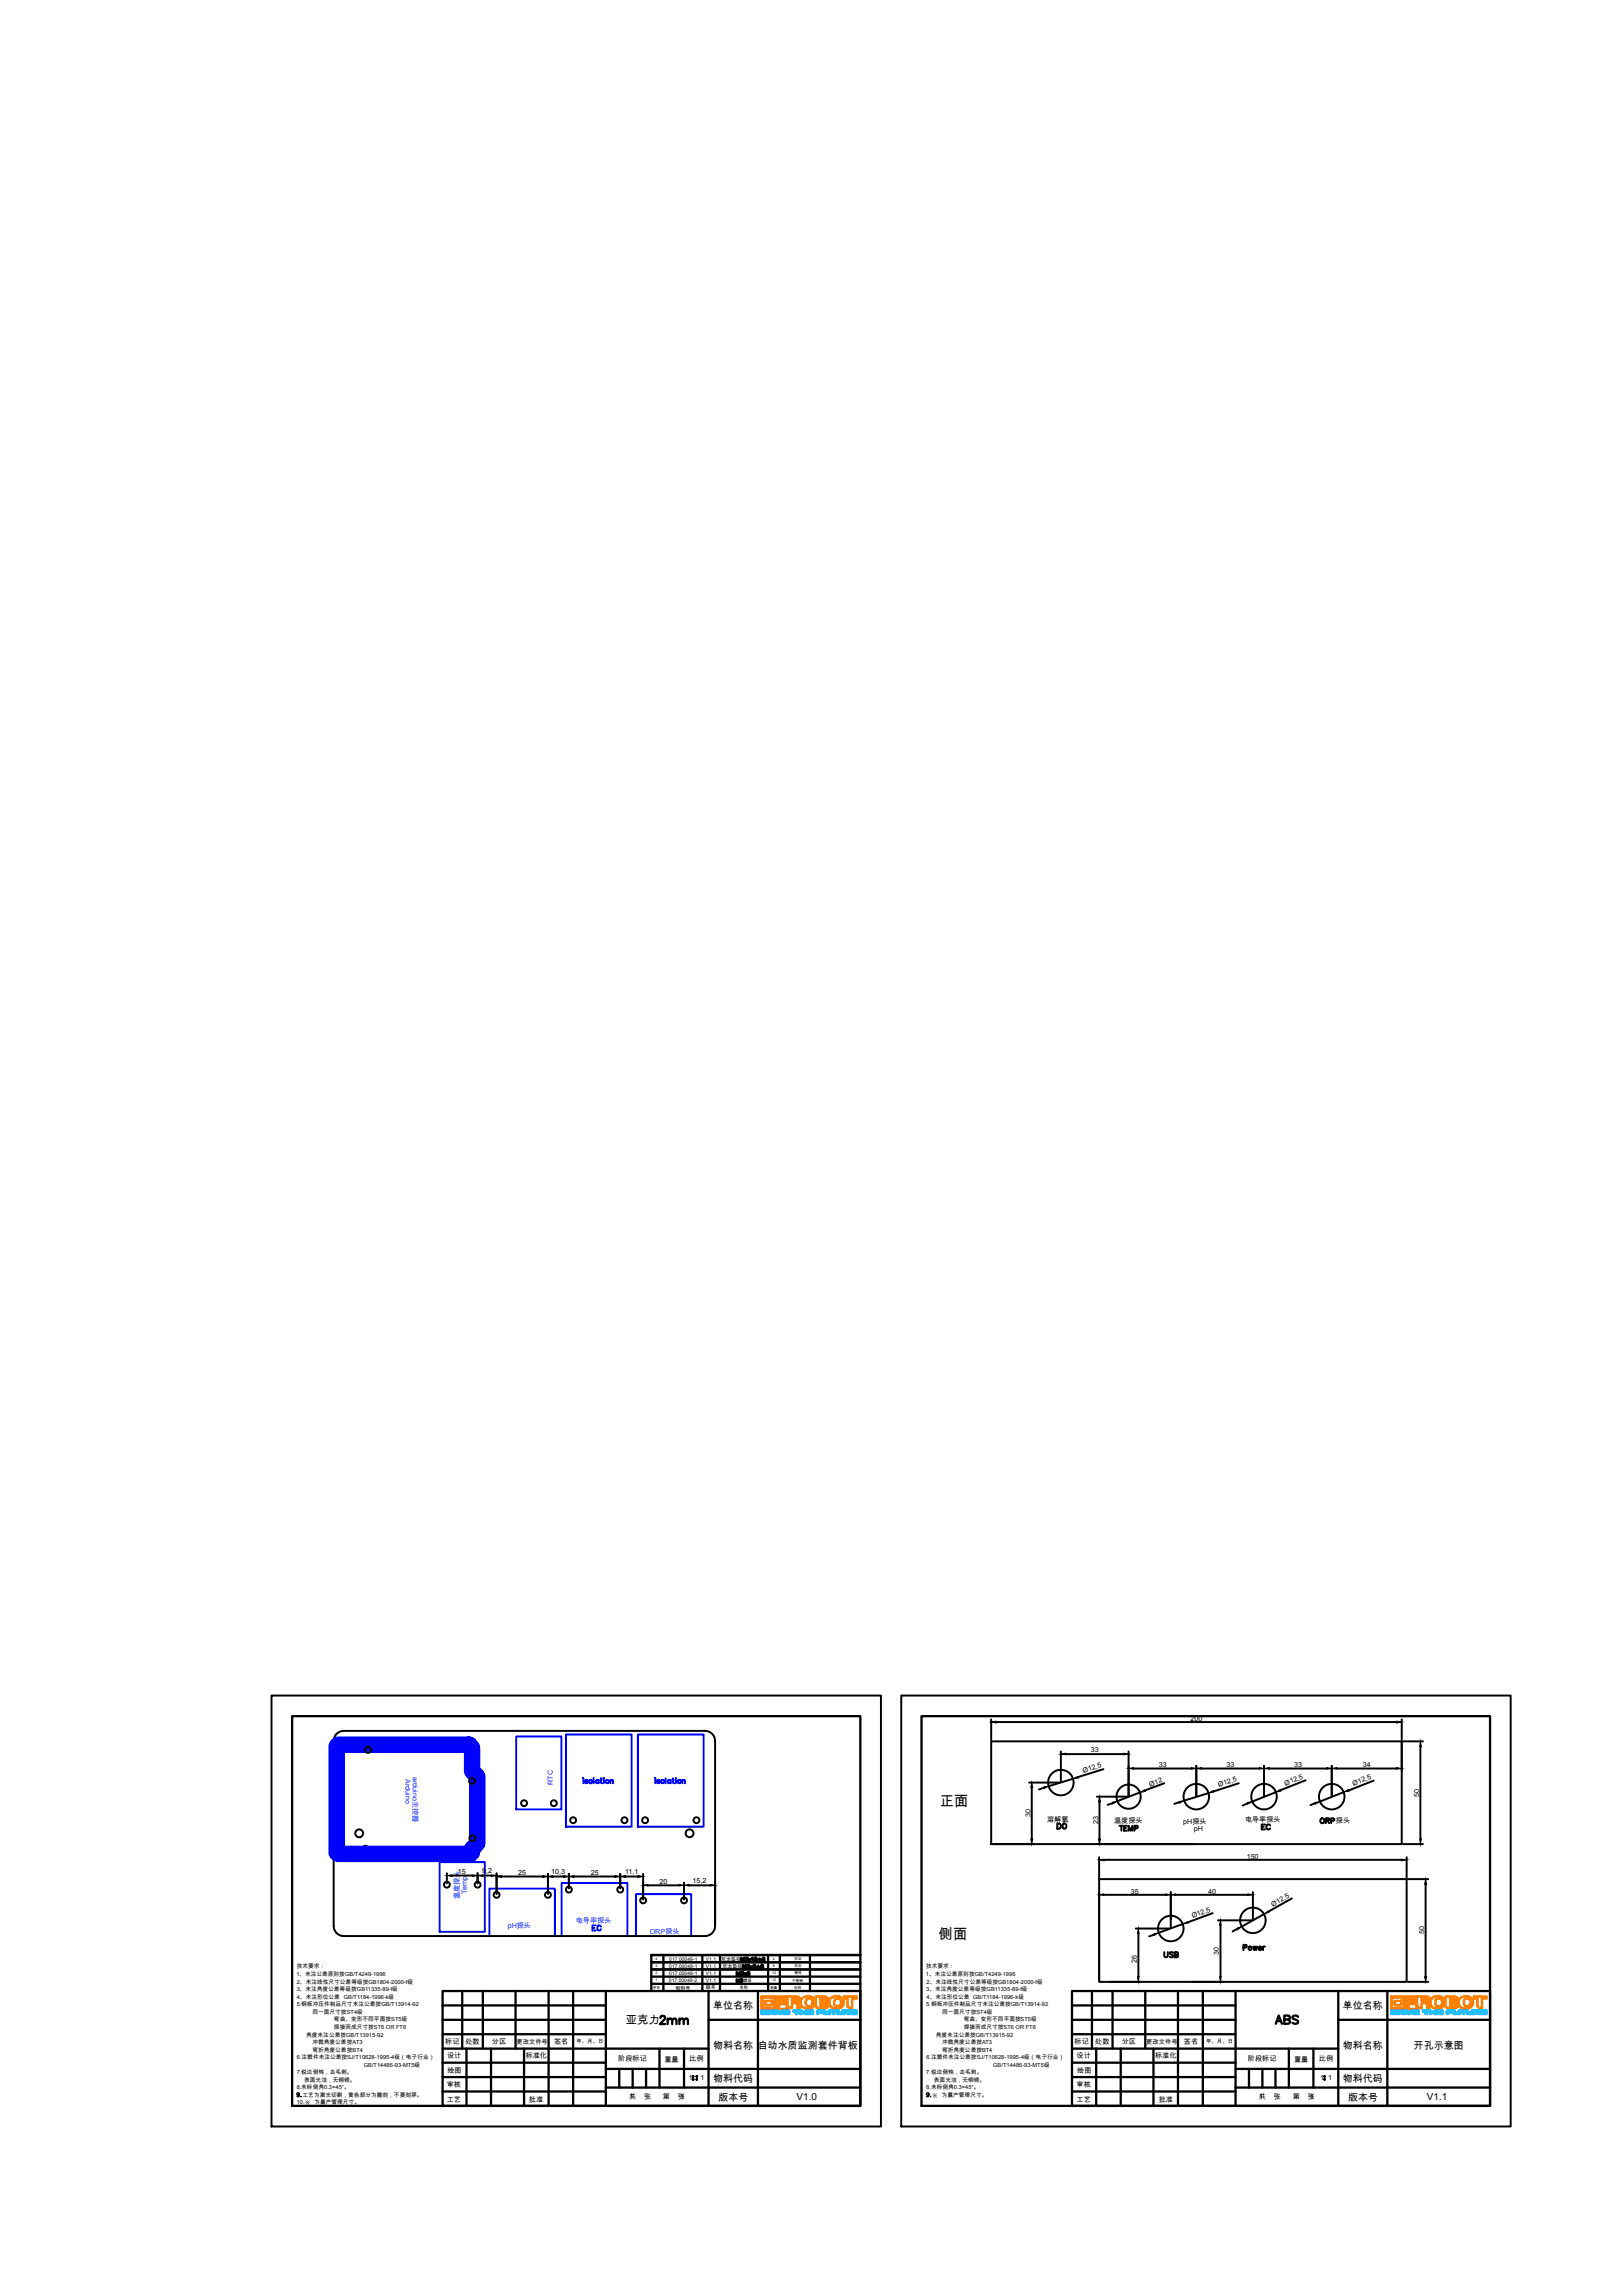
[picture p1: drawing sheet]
<svg xmlns="http://www.w3.org/2000/svg" width="210mm" height="297mm" viewBox="0 0 210 297" stroke-linecap="round" stroke-linejoin="round" font-family="sans-serif">
<defs><g id="words">
<g font-size="1.9">
<text x="121.6" y="233.6">正面</text>
<text x="121.5" y="250.9">侧面</text>
</g>
<text font-size="1.5" x="81" y="261.9">亚克力</text>
<g font-size="1.3">
<text x="92.3" y="260">单位名称</text>
<text x="173.8" y="260">单位名称</text>
<text x="92.3" y="265">物料名称</text>
<text x="92.3" y="269.4">物料代码</text>
<text x="98.1" y="265.1">自动水质监测套件背板</text>
<text x="173.8" y="265">物料名称</text>
<text x="173.8" y="269.4">物料代码</text>
<text x="183" y="265.1">开孔示意图</text>
<text x="93" y="271.9">版本号</text>
<text x="103.1" y="271.7">V1.0</text>
<text x="174.5" y="271.9">版本号</text>
<text x="184.7" y="271.7">V1.1</text>
</g>
<g font-size=".9">
<text x="141.2" y="226.7">33</text>
<text x="154.1" y="222.6">200</text>
<text x="140.2" y="229.4" transform="rotate(-17 140.2 229.4)">Ø12,5</text>
<text x="148.8" y="231.2" transform="rotate(-21 148.8 231.2)">Ø12</text>
<text x="149.9" y="228.6">33</text>
<text x="157.7" y="231.2" transform="rotate(-18 157.7 231.2)">Ø12,5</text>
<text x="158.7" y="228.6">33</text>
<text x="166.4" y="231" transform="rotate(-22 166.4 231)">Ø12,5</text>
<text x="167.5" y="228.6">33</text>
<text x="175.2" y="231" transform="rotate(-21 175.2 231)">Ø12,5</text>
<text x="176.4" y="228.6">34</text>
<text x="183.6" y="232.4" transform="rotate(-90 183.6 232.4)">50</text>
<text x="133.3" y="235.1" transform="rotate(-90 133.3 235.1)">30</text>
<text x="135.5" y="235.7">溶解氧</text>
<text x="142.1" y="236" transform="rotate(-90 142.1 236)">23</text>
<text x="144.2" y="235.9">温度探头</text>
<text x="153.1" y="236">pH探头</text>
<text x="154.5" y="236.9">pH</text>
<text x="161.1" y="235.7">电导率探头</text>
<text x="172.9" y="235.9">探头</text>
<text x="59.3" y="242.5">15</text>
<text x="62.4" y="242.3">9,2</text>
<text x="67.1" y="242.6">25</text>
<text x="71.3" y="242.5">10,3</text>
<text x="76.5" y="242.6">25</text>
<text x="80.9" y="242.5">11,1</text>
<text x="85.3" y="243.7">20</text>
<text x="89.6" y="243.6">15,2</text>
<text x="146.3" y="245">35</text>
<text x="156.3" y="245">40</text>
<text x="161.3" y="240.4">150</text>
<text x="154.3" y="248.1" transform="rotate(-20 154.3 248.1)">Ø12,5</text>
<text x="164.7" y="246.7" transform="rotate(-29 164.7 246.7)">Ø12,5</text>
<text x="184.3" y="250.3" transform="rotate(-90 184.3 250.3)">50</text>
<text x="147.1" y="254" transform="rotate(-90 147.1 254)">26</text>
<text x="157.7" y="252.9" transform="rotate(-90 157.7 252.9)">30</text>
<text x="57.6" y="264.4">标记</text>
<text x="57.9" y="266.3">设计</text>
<text x="57.9" y="268.2">绘图</text>
<text x="60.2" y="264.4">处数</text>
<text x="63.7" y="264.4">分区</text>
<text x="68" y="266.3">标准化</text>
<text x="71.7" y="264.4">签名</text>
<text x="80" y="266.7">阶段标记</text>
<text x="86" y="266.7">重量</text>
<text x="89.2" y="269.1">1</text>
<text x="89.2" y="266.7">比例</text>
<text x="90.6" y="269.1">1</text>
<text x="139.1" y="264.4">标记</text>
<text x="139.3" y="266.3">设计</text>
<text x="139.4" y="268.2">绘图</text>
<text x="141.7" y="264.4">处数</text>
<text x="145.2" y="264.4">分区</text>
<text x="149.5" y="266.3">标准化</text>
<text x="153.2" y="264.4">签名</text>
<text x="161.5" y="266.7">阶段标记</text>
<text x="167.5" y="266.7">重量</text>
<text x="170.7" y="266.7">比例</text>
<text x="170.9" y="269.1">1</text>
<text x="171.9" y="269.1">1</text>
<text x="57.8" y="271.9">工艺</text>
<text x="57.8" y="270">审核</text>
<text x="68.5" y="271.9">批准</text>
<text x="81.4" y="271.6">共</text>
<text x="81.5" y="271.6">1</text>
<text x="83.3" y="271.6">张</text>
<text x="85.8" y="271.6">第</text>
<text x="87.7" y="271.6">张</text>
<text x="88.1" y="271.6">1</text>
<text x="139.3" y="271.9">工艺</text>
<text x="139.3" y="270">审核</text>
<text x="149.9" y="271.9">批准</text>
<text x="162.9" y="271.6">共</text>
<text x="162.9" y="271.6">1</text>
<text x="164.8" y="271.6">张</text>
<text x="167.3" y="271.6">第</text>
<text x="169.2" y="271.6">张</text>
<text x="169.5" y="271.6">1</text>
</g>
<g font-size=".9" fill="#0433ff">
<text x="52.5" y="230.2" transform="rotate(90 52.5 230.2)">Arduino</text>
<text x="53.4" y="229.9" transform="rotate(90 53.4 229.9)">arduino主控器</text>
<text x="71.5" y="230.9" transform="rotate(-90 71.5 230.9)">RTC</text>
<text x="59.5" y="245.7" transform="rotate(-90 59.5 245.7)">温度探头</text>
<text x="60.4" y="245" transform="rotate(-90 60.4 245)">Temp</text>
<text x="65.7" y="249.4">pH探头</text>
<text x="74.5" y="248.8">电导率探头</text>
<text x="84.1" y="250.2">ORP探头</text>
</g>
<g font-size=".8">
<text x="66.8" y="264.4">更改文件号</text>
<text x="148.3" y="264.4">更改文件号</text>
</g>
<g font-size=".7">
<text x="38.4" y="255.6">1、未注公差原则按GB/T4249-1996</text>
<text x="38.4" y="254.7">技术要求：</text>
<text x="38.4" y="256.6">2、未注线性尺寸公差等级按GB1804-2000-f级</text>
<text x="38.4" y="257.6">3、未注角度公差等级按GB11335-89-f级</text>
<text x="119.8" y="255.6">1、未注公差原则按GB/T4249-1996</text>
<text x="119.8" y="254.7">技术要求：</text>
<text x="119.8" y="257.6">3、未注角度公差等级按GB11335-89-f级</text>
<text x="119.9" y="256.6">2、未注线性尺寸公差等级按GB1804-2000-f级</text>
<text x="38.4" y="258.6">4、未注形位公差 GB/T1184-1996-k级</text>
<text x="38.4" y="259.5">5.钢板冲压件制品尺寸未注公差按GB/T13914-92</text>
<text x="39.6" y="263.5">角度未注公差按GB/T13915-92</text>
<text x="40.4" y="260.5">同一面尺寸按ST4级</text>
<text x="43.2" y="261.5">弯曲、变形不同平面按ST5级</text>
<text x="43.2" y="262.5">焊接而成尺寸按ST6 OR FT6</text>
<text x="119.8" y="259.5">5.钢板冲压件制品尺寸未注公差按GB/T13914-92</text>
<text x="119.9" y="258.6">4、未注形位公差 GB/T1184-1996-k级</text>
<text x="121.1" y="263.5">角度未注公差按GB/T13915-92</text>
<text x="121.9" y="260.5">同一面尺寸按ST4级</text>
<text x="124.7" y="261.5">弯曲、变形不同平面按ST5级</text>
<text x="124.7" y="262.5">焊接而成尺寸按ST6 OR FT6</text>
<text x="38.4" y="266.4">6.注塑件未注公差按SJ/T10628-1995-4级（电子行业）</text>
<text x="38.4" y="268.3">7.锐边倒钝，去毛刺。</text>
<text x="39.4" y="269.3">表面光洁，无铜锈。</text>
<text x="40.4" y="264.4">冲裁角度公差按AT3</text>
<text x="40.4" y="265.4">弯折角度公差按BT4</text>
<text x="47.1" y="267.4">GB/T14486-93-MT5级</text>
<text x="74.6" y="264.4">年、月、日</text>
<text x="119.8" y="268.3">7.锐边倒钝，去毛刺。</text>
<text x="119.9" y="266.4">6.注塑件未注公差按SJ/T10628-1995-4级（电子行业）</text>
<text x="120.9" y="269.3">表面光洁，无铜锈。</text>
<text x="121.9" y="264.4">冲裁角度公差按AT3</text>
<text x="121.9" y="265.4">弯折角度公差按BT4</text>
<text x="128.5" y="267.4">GB/T14486-93-MT5级</text>
<text x="156.1" y="264.4">年、月、日</text>
<text x="38.4" y="270.3">8.未标倒角0.3×45°。</text>
<text x="38.4" y="272.2">10.※ 为量产管理尺寸。</text>
<text x="39.2" y="271.3">工艺为激光切割，黄色部分为雕刻，不要刻穿。</text>
<text x="119.8" y="270.3">8.未标倒角0.3×45°。</text>
<text x="120.6" y="271.3">※ 为量产管理尺寸。</text>
</g>
<g font-size=".6">
<text x="86.6" y="256.4">017.00049-2</text>
<text x="86.6" y="255.5">017.00049-1</text>
<text x="86.6" y="254.6">017.00049-1</text>
<text x="86.6" y="253.6">017.00049-1</text>
<text x="87.4" y="257.4">物料号</text>
<text x="91.4" y="255.5">V1.1</text>
<text x="91.4" y="256.4">V1.1</text>
<text x="91.4" y="254.6">V1.1</text>
<text x="91.4" y="253.6">V1.1</text>
<text x="91.4" y="257.4">版本</text>
<text x="93.3" y="253.7">尼龙垫柱</text>
<text x="93.5" y="254.7">尼龙垫柱</text>
<text x="95.7" y="257.4">名称</text>
<text x="96.2" y="256.4">螺母</text>
</g>
<g font-size=".5">
<text x="84.5" y="257.3">序号</text>
<text x="84.8" y="255.4">2</text>
<text x="84.8" y="256.3">1</text>
<text x="84.8" y="254.5">3</text>
<text x="84.8" y="253.6">4</text>
<text x="99.7" y="257.3">数量</text>
<text x="99.9" y="255.4">12</text>
<text x="99.9" y="256.3">12</text>
<text x="100" y="254.5">8</text>
<text x="100" y="253.6">4</text>
<text x="102.5" y="256.4">不锈钢</text>
<text x="102.8" y="257.3">材料</text>
<text x="102.8" y="255.4">镀锌</text>
<text x="102.8" y="254.5">尼龙</text>
<text x="102.8" y="253.6">尼龙</text>
</g>
</g></defs>
<g fill="none" stroke="#000" stroke-width=".25">
<path d="M35.1 219.4h78.9v55.7h-78.9zM116.6 219.4h78.9v55.7h-78.9zM43.7 224.2l.4-.2 .4-.1h46.7a1.31 1.31 0 0 1 1.3 1.3v24a1.31 1.31 0 0 1-1.3 1.3h-46.7a1.31 1.31 0 0 1-1.3-1.3v-24v-.4zM128.3 225.3h53.1v13.3h-53.1zM128.3 222.4v2.7M128.4 238.6h5.5M128.9 222.8h51.8M133.2 230.6h3.9M133.5 231.3v6.6M135.1 231.3l-.6 .2M136.8 235.9a.37 .37 0 0 1 .5 .2 .37 .37 0 0 1-.1 .4l-.4 .1zM137.3 226.6v3.8"/>
<path d="M137.5 236l.2-.1a.32 .32 0 0 1 .3 .4 .32 .32 0 0 1-.5 .2zM138 226.9h7.4M138.9 230.1l-3.2 1M141.9 238.6h12.7M141.9 232.4h4M142.3 233.1v4.8M142.8 228.9l-3.3 1M144 233.3l-.7 .2M144.9 236.2h.4M145.1 236.2v.6M145.5 236.5h.2M145.8 236.2h-.3v.6h.3"/>
<path d="M146 236.8v-.6l.3 .6 .3-.6v.6M146 226.6v5.7M146.7 228.8h7.5M146.8 236.5h.4v-.3h-.4v.6M147.5 231.9l-2.9 1.1M150.7 230.7l-2.5 .9M152.6 233.2l-.6 .2M154.8 228.5v3.8M155.5 228.8h7.4M156.4 232l-3.2 .9M160.3 230.7l-3.2 1.1M161.4 233.3l-.6 .3"/>
<path d="M163.3 236.3h.2M163.6 228.5v3.8M163.7 236h-.4v.7h.4M164.3 228.8h7.4M164.4 236.2a.29 .29 0 0 0-.4-.1 .29 .29 0 0 0 0 .5 .29 .29 0 0 0 .4-.1M165.1 231.8l-3 1.3M169 230.3l-3.3 1.3M170.2 233.3l-.6 .2M170.9 235.3a.3 .3 0 0 1 .5 .2 .3 .3 0 0 1-.3 .4h-.1l-.1-.3zM171.6 235.5h.4v-.2l-.4-.1v.7M171.8 235.5l.2 .4M172.3 235.6l.3-.1 .1-.1-.1-.1-.3-.1v.7"/>
<path d="M172.3 228.5v3.8M173 228.8h7.7M173.9 231.8l-3.1 1.3M177.8 230.4l-3.3 1.2M181.4 222.4v2.7M181.4 225.5v3.6M181.6 238.6h2.5M181.6 225.3h2.5M183.8 226v11.9M57.8 242.3v1.4M58.5 242.6h2.6M61.8 242.3v1.4"/>
<path d="M62.5 242.6h1.1M64.3 242.3v2.7M64.9 242.8h5.3M70.9 242.4v2.6M71.5 242.8h1.4M73.6 242.4v1.9M74.3 242.8h5.3M80.3 242.4v1.9M80.9 242.8h1.6M83.2 242.4v3.3M83.9 243.9h3.9M88.5 243.6v2.1"/>
<path d="M89.2 243.9h2.7M142.2 243.1h39.8v13.3h-39.8zM142.2 240.3v2.6M142.2 244.8v11.4M142.9 240.6h38.5M142.9 245.1h7.9M143.6 256.4h4.1M147 249.5h4.3M147.3 250.1v5.6M149.3 250.3l-.6 .2M150.7 252.5v.5l.2 .2 .2-.1v-.6M151.5 244.8v4.5"/>
<path d="M151.8 252.6l-.2-.1-.2 .1v.2l.4 .2v.1l-.2 .1-.2-.1M152 252.9l.4-.1v-.1l-.1-.2h-.3v.7h.4v-.3h-.1M152.2 245.1h9.3M153.1 248.9l-3.2 1.1M154.2 256.4h4M156.9 247.5l-3.2 1.2M157.6 248.4h4.4M157.9 249.1v6.6M160.1 249.5l-.6 .4M160.9 252l.4-.1v-.2l-.4-.1v.7M162.1 244.8v3.5M162.2 251.8l.1 .5 .1-.5 .2 .5 .1-.5"/>
<path d="M162.9 252h.3l-.1-.2a.23 .23 0 0 0-.2 .3 .23 .23 0 0 0 .3 .2v-.1M163.4 251.8v.5M163.6 247.6l-2.9 1.6M163.7 251.8l-.3 .1v.1M167.2 245.6l-3 1.7M182 240.3v2.6M182.2 256.4h2.6M182.2 243.1h2.6M184.5 243.8v11.9"/>
<circle cx="46.5" cy="237.2" r=".51"/>
<circle cx="47.3" cy="239.2" r=".38"/>
<circle cx="47.6" cy="226.4" r=".38"/>
<circle cx="61.1" cy="230.4" r=".38"/>
<circle cx="61.1" cy="237.8" r=".38"/>
<circle cx="67.8" cy="233.3" r=".38"/>
<circle cx="71.7" cy="233.3" r=".38"/>
<circle cx="74.2" cy="235.5" r=".38"/>
<circle cx="80.8" cy="235.5" r=".38"/>
<circle cx="83.5" cy="235.5" r=".38"/>
<circle cx="89.2" cy="237.2" r=".51"/>
<circle cx="90.1" cy="235.5" r=".38"/>
<circle cx="137.3" cy="230.6" r="1.65"/>
<circle cx="146" cy="232.4" r="1.57"/>
<circle cx="154.8" cy="232.4" r="1.65"/>
<circle cx="163.6" cy="232.4" r="1.65"/>
<circle cx="172.3" cy="232.4" r="1.65"/>
<circle cx="57.8" cy="243.8" r=".38"/>
<circle cx="61.8" cy="243.8" r=".38"/>
<circle cx="64.3" cy="245.1" r=".38"/>
<circle cx="70.9" cy="245.1" r=".38"/>
<circle cx="73.6" cy="244.5" r=".38"/>
<circle cx="80.3" cy="244.5" r=".38"/>
<circle cx="83.2" cy="245.9" r=".38"/>
<circle cx="88.5" cy="245.9" r=".38"/>
<circle cx="151.5" cy="249.5" r="1.65"/>
<circle cx="161.8" cy="252" r=".23"/>
<circle cx="162.1" cy="248.4" r="1.65"/>
</g>
<g fill="#000" stroke="#000" stroke-width=".13">
<path d="M128.3 222.8l.6-.1v.2zM133.4 237.9h.2l-.1 .7zM133.5 230.6l.1 .7h-.2zM135 231.2l.7-.1-.6 .3zM137.3 226.9l.7-.1v.2zM138.9 230.1l.6-.3 .1 .2zM142.2 237.9h.2l-.1 .7zM142.3 232.4l.1 .7h-.2zM143.9 233.2l.7-.2-.6 .4zM145.4 226.8l.6 .1-.6 .1zM146 228.8l.7-.1v.2zM147.5 231.9l.6-.4 .1 .3z"/>
<path d="M152.6 233.1l.6-.2-.5 .4zM154.2 228.7l.6 .1-.6 .1zM154.8 228.8l.7-.1v.2zM156.4 232l.6-.4 .1 .2zM161.4 233.2l.7-.1-.6 .3zM162.9 228.7l.7 .1-.7 .1zM163.6 228.8l.7-.1v.2zM165.1 231.8l.6-.3 .1 .2zM170.1 233.2l.7-.1-.6 .3zM171.7 228.7l.6 .1-.6 .1zM172.3 228.8l.7-.1v.2zM173.9 231.8l.6-.3 .1 .2z"/>
<path d="M180.7 228.7l.7 .1-.7 .1zM180.7 222.7l.7 .1-.7 .1zM183.7 237.9h.2l-.1 .7zM183.8 225.3l.1 .7h-.2zM57.8 242.6h.7v.2zM61.1 242.6h.7l-.7 .2zM61.8 242.6h.7v.2zM63.6 242.6h.7l-.7 .2zM64.3 242.8l.6-.2v.3zM70.2 242.6l.7 .2-.7 .1zM70.9 242.8l.6-.2v.3zM72.9 242.6l.7 .2-.7 .1z"/>
<path d="M73.6 242.8l.7-.2v.3zM79.6 242.6l.7 .2-.7 .1zM80.3 242.8l.6-.2v.3zM82.5 242.6l.7 .2-.7 .1zM83.2 243.9l.7-.1v.2zM87.8 243.8l.7 .1-.7 .1zM88.5 243.9l.7-.1v.2zM91.9 243.8l.6 .1-.6 .1zM142.2 240.6l.7-.1v.2zM142.2 245.1l.7-.1v.2zM147.2 255.7h.2l-.1 .7zM147.3 249.5l.1 .6h-.2z"/>
<path d="M149.3 250.2l.6-.2-.5 .4zM150.8 245l.7 .1-.7 .1zM151.5 245.1l.7-.1v.2zM153.1 248.9l.6-.3 .1 .2zM157.8 255.7h.2l-.1 .7zM157.9 248.4l.1 .7h-.2zM160.1 249.5l.6-.3-.6 .5zM161.5 245l.6 .1-.6 .1zM163.6 247.6l.5-.4 .1 .2zM181.4 240.5l.6 .1-.6 .1zM184.4 255.7h.2l-.1 .7zM184.5 243.1l.1 .7h-.2z"/>
</g>
<g fill="none" stroke="#000" stroke-width=".3">
<path d="M37.8 222h73.5v50.4h-73.5zM119.3 222h73.5v50.4h-73.5zM57.3 257.6h54v14.8h-54zM57.3 259.4h21.1M59.8 257.6v7.4M62.5 257.6v7.4M66.7 257.6v7.4M71 257.6v14.8M74.2 257.6v14.8M78.4 257.6v14.8M84.3 255.7h27M84.3 254.8h27"/>
<path d="M84.3 253.9h27M84.3 256.7h27M85.9 252.9v4.7M90.9 252.9v4.7M91.7 257.6v14.8M93.2 252.9v4.7M95.3 255.6v-.5l.2 .5 .2-.5v.5M95.3 256.4v-.3l.2 .3 .1-.3v.3M95.8 256.1h.3l-.2 .1 .2 .1a.16 .16 0 0 1-.1 .2 .16 .16 0 0 1-.2-.1M95.9 255.1h.3l-.1 .2a.16 .16 0 0 1 .1 .2 .16 .16 0 0 1-.2 .1l-.1-.1M95.9 253.7v-.4l.2 .4 .2-.4v.4M96.1 254.7v-.5l.2 .5 .2-.5v.5"/>
<path d="M96.3 255.3l.3 .3M96.5 253.3h.3l-.2 .1 .2 .1a.17 .17 0 0 1-.1 .2 .17 .17 0 0 1-.2-.1M96.6 255.3l-.3 .3M96.7 254.2h.2l-.1 .2h.1a.17 .17 0 0 1 0 .2 .17 .17 0 0 1-.3 0M96.9 253.4l.3 .3M97 255.2l-.1-.1a.22 .22 0 0 0-.2 .2 .22 .22 0 0 0 .2 .3 .16 .16 0 0 0 .1-.3 .15 .15 0 0 0-.3 0v.1M97.1 254.4l.2 .3M97.2 253.4l-.3 .3M97.3 253.4l.1-.1v.4M97.3 254.4l-.2 .3M97.7 253.4l.1-.1a.24 .24 0 0 1 .2 .2 .24 .24 0 0 1-.2 .2l-.1-.1zM97.7 254.2h-.2v.2h.2a.17 .17 0 0 1 0 .2 .17 .17 0 0 1-.2 0"/>
<path d="M97.9 254.5h.4M98.1 257.6v14.8M98.1 253.5h.4M98.1 254.3v.4M98.3 253.4v.3M98.8 254.3l-.1-.1a.21 .21 0 0 0-.2 .2 .21 .21 0 0 0 .2 .2v-.2h-.1l-.1 .1M98.9 253.4l-.1-.1a.21 .21 0 0 0-.1 .2 .21 .21 0 0 0 .2 .2v-.2l-.1-.1-.1 .2M99.4 252.9v4.7M100.9 252.9v4.7M104.8 252.9v4.7M111.3 252.9h-27v4.7M138.7 257.6h54.1v14.8h-54.1z"/>
<path d="M138.7 259.4h21.2M141.3 257.6v7.4M144 257.6v7.4M148.2 257.6v7.4M152.4 257.6v14.8M155.7 257.6v14.8M159.9 257.6v14.8M173.2 257.6v14.8M179.5 257.6v14.8M57.3 261.3h21.1M57.3 263.2h21.1M57.3 266.9h21.1"/>
<path d="M57.3 268.7h21.1M57.3 270.6h21.1M57.3 265h34.4M60.4 265v7.4M63.5 265v7.4M67.8 265v7.4M78.4 267.7h32.9M78.4 270.1h32.9M80.1 267.7v2.4M81.9 267.7v2.4M83.6 267.7v2.4M85.3 265v5.1"/>
<path d="M85.5 261.1l.1-.3 .4 .1a.34 .34 0 0 1-.1 .5l-.5 .5h.7M86.4 261.4l.3-.3h.1l.2 .3v.5M86.4 261.1v.8M87 261.4l.2-.3h.2l.1 .3v.5M87.9 261.4l.3-.3h.1l.2 .3v.5M87.9 261.1v.8M88.5 261.4l.2-.3h.2l.1 .3v.5M88.5 265v5.1M89.7 268.6h.1M89.7 269h.1M90.1 268.6h.1zM90.1 269h.1z"/>
<path d="M91.7 261.3h19.6M138.7 261.3h21.2M138.7 263.2h21.2M138.7 266.9h21.2M138.7 268.7h21.2M138.7 270.6h21.2M138.7 265h34.5M141.9 265v7.4M145 265v7.4M149.3 265v7.4M159.9 267.7h32.9M159.9 270.1h32.9"/>
<path d="M161.6 267.7v2.4M163.4 267.7v2.4M165.1 267.7v2.4M165.1 261.8l.4-1 .4 1M165.2 261.5h.5M166.2 261.3l.6-.1 .1-.1-.1-.3h-.6v1l.7-.1v-.2l-.1-.2h-.1M166.8 265v5.1M168 260.9a.4 .4 0 0 0-.4-.2 .4 .4 0 0 0-.3 .3v.1l.5 .2 .2 .2v.2l-.3 .1-.4-.1M170 265v5.1M171.4 268.6h.1M171.4 269h.1M173.2 261.3h19.6"/>
</g>
<g fill="none" stroke="#ff7f00" stroke-width=".34">
<path d="M98.6 258.3h3.3v1.6h-3.3zM98.6 258.4h.5a1.37 1.37 0 0 1 1 .1l.1 .1v.8a.29 .29 0 0 1 0 .3 .29 .29 0 0 1-.3 .1h-1.3zM99 258.9h.4a.29 .29 0 0 1 .5 .1 .34 .34 0 0 1-.1 .4 .34 .34 0 0 1-.4 0h-.4zM100.5 258.5h1.2v.3h-.9v.2h.9v.3h-.9v.4h-.3zM101.9 258.3h.8a.5 .5 0 0 1 .6 .1 .5 .5 0 0 1 .2 .5l-.1 .1a.86 .86 0 0 1 .1 .8h-.3a.46 .46 0 0 0-.2-.6h-.5v.6a.47 .47 0 0 1-.5-.1 .47 .47 0 0 1-.1-.5zM102.5 258.6h.6l.1 .1a.18 .18 0 0 1-.1 .2 .18 .18 0 0 1-.1 0h-.5zM103.8 258.6a1.15 1.15 0 0 1 1.7 .1 .9 .9 0 0 1-.3 1 .9 .9 0 0 1-.9 .1 .81 .81 0 0 1-.5-1.2zM104.4 258.6a.49 .49 0 0 1 .8 .4 .49 .49 0 0 1-.8 .5l-.1-.3zM105.6 258.3h1a.39 .39 0 0 1 .5 .2 .39 .39 0 0 1-.1 .5 .48 .48 0 0 1 .1 .6 .48 .48 0 0 1-.6 .2 1.01 1.01 0 0 1-.9-.2zM106.2 258.6h.4a.18 .18 0 0 1 .3 .1 .18 .18 0 0 1-.3 .2h-.4zM106.2 259.2h.5a.19 .19 0 0 1 .2 .1 .19 .19 0 0 1-.2 .2h-.5zM107.4 258.6a.97 .97 0 0 1 1.2-.3 .97 .97 0 0 1 .5 1.1 1.12 1.12 0 0 1-1.8 0v-.6z"/>
<path d="M108.1 258.6a.52 .52 0 0 1 .7 .2 .52 .52 0 0 1-.2 .7 .5 .5 0 0 1-.6-.1 .5 .5 0 0 1 0-.7zM109.3 258.3h1.6v.3h-.6l-.1 1.2a.44 .44 0 0 1-.4-.1 .44 .44 0 0 1-.1-.5v-.6h-.4zM180 258.3h3.3v1.6h-3.3zM180.1 258.4h1.2a.32 .32 0 0 1 .4 .5v.4a.33 .33 0 0 1-.3 .5h-1.3zM180.5 258.9h.7a.16 .16 0 0 1 .2 0 .16 .16 0 0 1 0 .2v.2a.29 .29 0 0 1-.5 .1h-.4zM181.9 258.5h1.3v.3h-.9v.2h.9v.3h-.9v.4h-.4zM183.4 258.3h1a.42 .42 0 0 1 .5 .2 .42 .42 0 0 1 0 .5 .86 .86 0 0 1 .1 .8h-.3a.46 .46 0 0 0-.2-.6h-.5v.6h-.1a.45 .45 0 0 1-.5-.2 .45 .45 0 0 1 0-.4zM184 258.6a.57 .57 0 0 1 .7 .1 .18 .18 0 0 1-.1 .2 .18 .18 0 0 1-.2 0h-.4zM185.3 258.6a1.02 1.02 0 0 1 1.6 .3 .89 .89 0 0 1-1.3 .9 .82 .82 0 0 1-.3-1.2zM185.8 258.7a.49 .49 0 0 1 .7 0 .49 .49 0 0 1 .1 .6 .49 .49 0 0 1-.7 .2l-.1-.3zM187.1 258.3h.8a.5 .5 0 0 1 .6 .1 .5 .5 0 0 1 .1 .5l-.1 .1a.48 .48 0 0 1 .1 .6 .48 .48 0 0 1-.6 .2h-.2a.49 .49 0 0 1-.7-.3zM187.7 258.6h.6a.18 .18 0 0 1 0 .2 .18 .18 0 0 1-.2 .1h-.4z"/>
<path d="M187.7 259.2h.5a.2 .2 0 0 1 .2 .2 .2 .2 0 0 1-.3 .1h-.4zM188.9 258.6l.1-.1a1.12 1.12 0 0 1 1.6 .2 .84 .84 0 0 1-.2 .9 .84 .84 0 0 1-.8 .2 .79 .79 0 0 1-.7-.4 .79 .79 0 0 1 0-.8zM189.5 258.6a.5 .5 0 0 1 .7 .1 .5 .5 0 0 1 0 .7 .5 .5 0 0 1-.7 0l-.1-.1zM190.8 258.3h1.6v.3h-.6l-.1 1.2a.44 .44 0 0 1-.4-.1 .44 .44 0 0 1-.1-.5v-.6h-.4z"/>
</g>
<g fill="none" stroke="#00bfff" stroke-width=".34">
<path d="M98.6 260.1h.5a.21 .21 0 0 1 .3 .2 .21 .21 0 0 1-.3 .2h-.5v-.2h.1v.1h.5v-.1h-.6zM99.4 260.1a.79 .79 0 0 1 .8 .2l-.1 .1 .1 .1h-.2l-.1-.1a.24 .24 0 0 0-.4 .1h-.1v-.2h.7h-.7zM100.3 260.3h.1v.2h-.1zM100.3 260.1h.1v.2h-.1zM100.5 260.1h.1l.3 .3 .2-.3 .2 .1-.3 .3h-.2zM101.3 260.2l.1-.1h.7v.2zM101.3 260.3h.8v.1h-.6h.6v.1h-.7zM102.7 260.1h.8v.2h-.3v.2h-.2v-.2h-.3zM103.5 260.1h.2v.4h-.2zM103.7 260.3h.5v-.2h.2v.4h-.2v-.1h-.5zM104.4 260.3h.8v.1h-.6h.6v.1h-.8zM104.5 260.1h.7v.2h-.8z"/>
<path d="M105.7 260.2l.1-.1h.8v.2zM105.7 260.3h.9v.1h-.7v.1h-.2zM106.6 260.1h.2v.3h.5v-.3h.1a.25 .25 0 0 1 .1 .3 .25 .25 0 0 1-.3 .1h-.4a.27 .27 0 0 1-.2-.4zM107.5 260.1h.8v.2h-.4v.2h-.1v-.2h-.3zM108.4 260.1h.1v.3h.5l.1-.3a.23 .23 0 0 1 .1 .3 .23 .23 0 0 1-.2 .1h-.6zM109.2 260.1h.6a.15 .15 0 0 1 .2 .1 .15 .15 0 0 1-.1 .2l.1 .1h-.2a.36 .36 0 0 0-.5 0l-.1-.2h.7h-.7zM110.1 260.2l.1-.1h.7v.2zM110.1 260.3h.8v.1h-.7h.7v.1h-.4a.29 .29 0 0 1-.4-.1zM180 260.1l.8 .1v.3h-.8v-.2h.1v.1h.6v-.1h-.7zM180.9 260.1l.8 .1v.1l-.1 .1 .1 .1-.3-.1h-.4v.1h-.1v-.2h.6h-.6zM181.7 260.3h.2v.2h-.2zM181.7 260.1h.2v.2h-.2z"/>
<path d="M181.9 260.1h.2l.3 .3 .2-.3 .2 .1-.4 .3h-.1zM182.8 260.2l.1-.1h.7v.2zM182.8 260.3h.8v.1h-.7h.7v.1h-.7h-.1zM184.1 260.1h.9v.2h-.3v.2h-.2v-.2h-.4zM185 260.1h.2v.4h-.2zM185.2 260.3h.5v-.2h.1v.4h-.1v-.1h-.5zM185.9 260.2l.1-.1h.7v.2zM185.9 260.3h.8v.1h-.7h.7v.1h-.8zM187.2 260.2l.1-.1h.7v.2zM187.2 260.3h.8v.1h-.6v.1h-.2zM188.1 260.1h.2v.3h.5v-.3h.1v.4h-.6a.25 .25 0 0 1-.2-.1 .25 .25 0 0 1 0-.3zM189 260.1h.8v.2h-.4v.2h-.1v-.2h-.3z"/>
<path d="M189.8 260.1h.2v.3h.5v-.3h.1a.25 .25 0 0 1 0 .3 .25 .25 0 0 1-.2 .1h-.5zM190.7 260.1h.6a.15 .15 0 0 1 .2 .1 .15 .15 0 0 1-.2 .2l.2 .1h-.2l-.1-.1h-.4v.1h-.1v-.2h.6h-.6zM191.6 260.3h.7v.1h-.6h.7v.1h-.3a.4 .4 0 0 1-.5-.1zM191.6 260.1h.8v.2h-.8z"/>
</g>
<path d="M38.7 270.9a.17 .17 0 0 1-.2 .2 .17 .17 0 0 1-.1-.3 .17 .17 0 0 1 .3-.1v.1v.4v.1l-.3-.1M38.9 271.2l.1 .1M120.2 270.9l-.1 .2a.18 .18 0 0 1-.2-.2 .18 .18 0 0 1 .2-.2 .26 .26 0 0 1 .2 .4 .26 .26 0 0 1-.4 .1M120.4 271.2v.1" fill="none" stroke="#000" stroke-width=".17"/>
<g fill="none" stroke="#00f" stroke-width=".25">
<path d="M66.8 224.6h5.8v9.5h-5.8zM73.2 224.4h8.5v11.9h-8.5zM75.5 230v.1zM75.5 230.3v.4M76 230.4v-.1h-.3v.1l.3 .2-.1 .1-.2-.1M76.8 230v.7M77.5 230.4a.21 .21 0 0 0-.3-.1 .21 .21 0 0 0 0 .3 .21 .21 0 0 0 .3 0M77.5 230.3v.4M77.7 230.3h.2M77.8 230v.6l.1 .1M78.1 230v.1zM78.1 230.3v.4"/>
<path d="M79 230.4l.1-.1h.2v.4M79 230.3v.4M82.5 224.4h8.6v11.9h-8.6zM84.8 230.1h.1M84.8 230.3v.4M85.3 230.4v-.1h-.3v.1l.3 .1v.2h-.2l-.1-.1M86.1 230.1v.6M86.8 230.4a.21 .21 0 0 0-.3-.1 .21 .21 0 0 0 0 .3 .21 .21 0 0 0 .3 0M86.8 230.3v.4M87 230.3h.2M87.1 230.1v.5l.1 .1M87.5 230.1h.1"/>
<path d="M87.5 230.3v.4M88.3 230.4l.1-.1h.2v.4M88.3 230.3v.4M56.9 240.9h5.8v9h-5.8zM63.3 250.5v-6.2h8.5v6.2M72.7 250.5v-6.9h8.5v6.9M76.7 249.4h.2M77.1 249.1h-.4v.7h.4M77.8 249.2a.24 .24 0 0 0-.3-.1 .24 .24 0 0 0-.2 .2v.2a.24 .24 0 0 0 .2 .3 .24 .24 0 0 0 .3-.2M82.3 250.5v-5.4h7.2v5.4"/>
<circle cx="76.4" cy="230.5" r=".23"/>
<circle cx="78.6" cy="230.5" r=".21"/>
<circle cx="85.8" cy="230.5" r=".21"/>
<circle cx="87.9" cy="230.5" r=".23"/>
</g>
<path d="M43.6 225.8l.2-.1h16.9l.4 .4v3l.7 .7v8.7l-.7 .7v.5l-.2 .1h-17.2l-.1-.1z" fill="none" stroke="#00f" stroke-width="2.1"/>
<use href="#words"/>
</svg>
